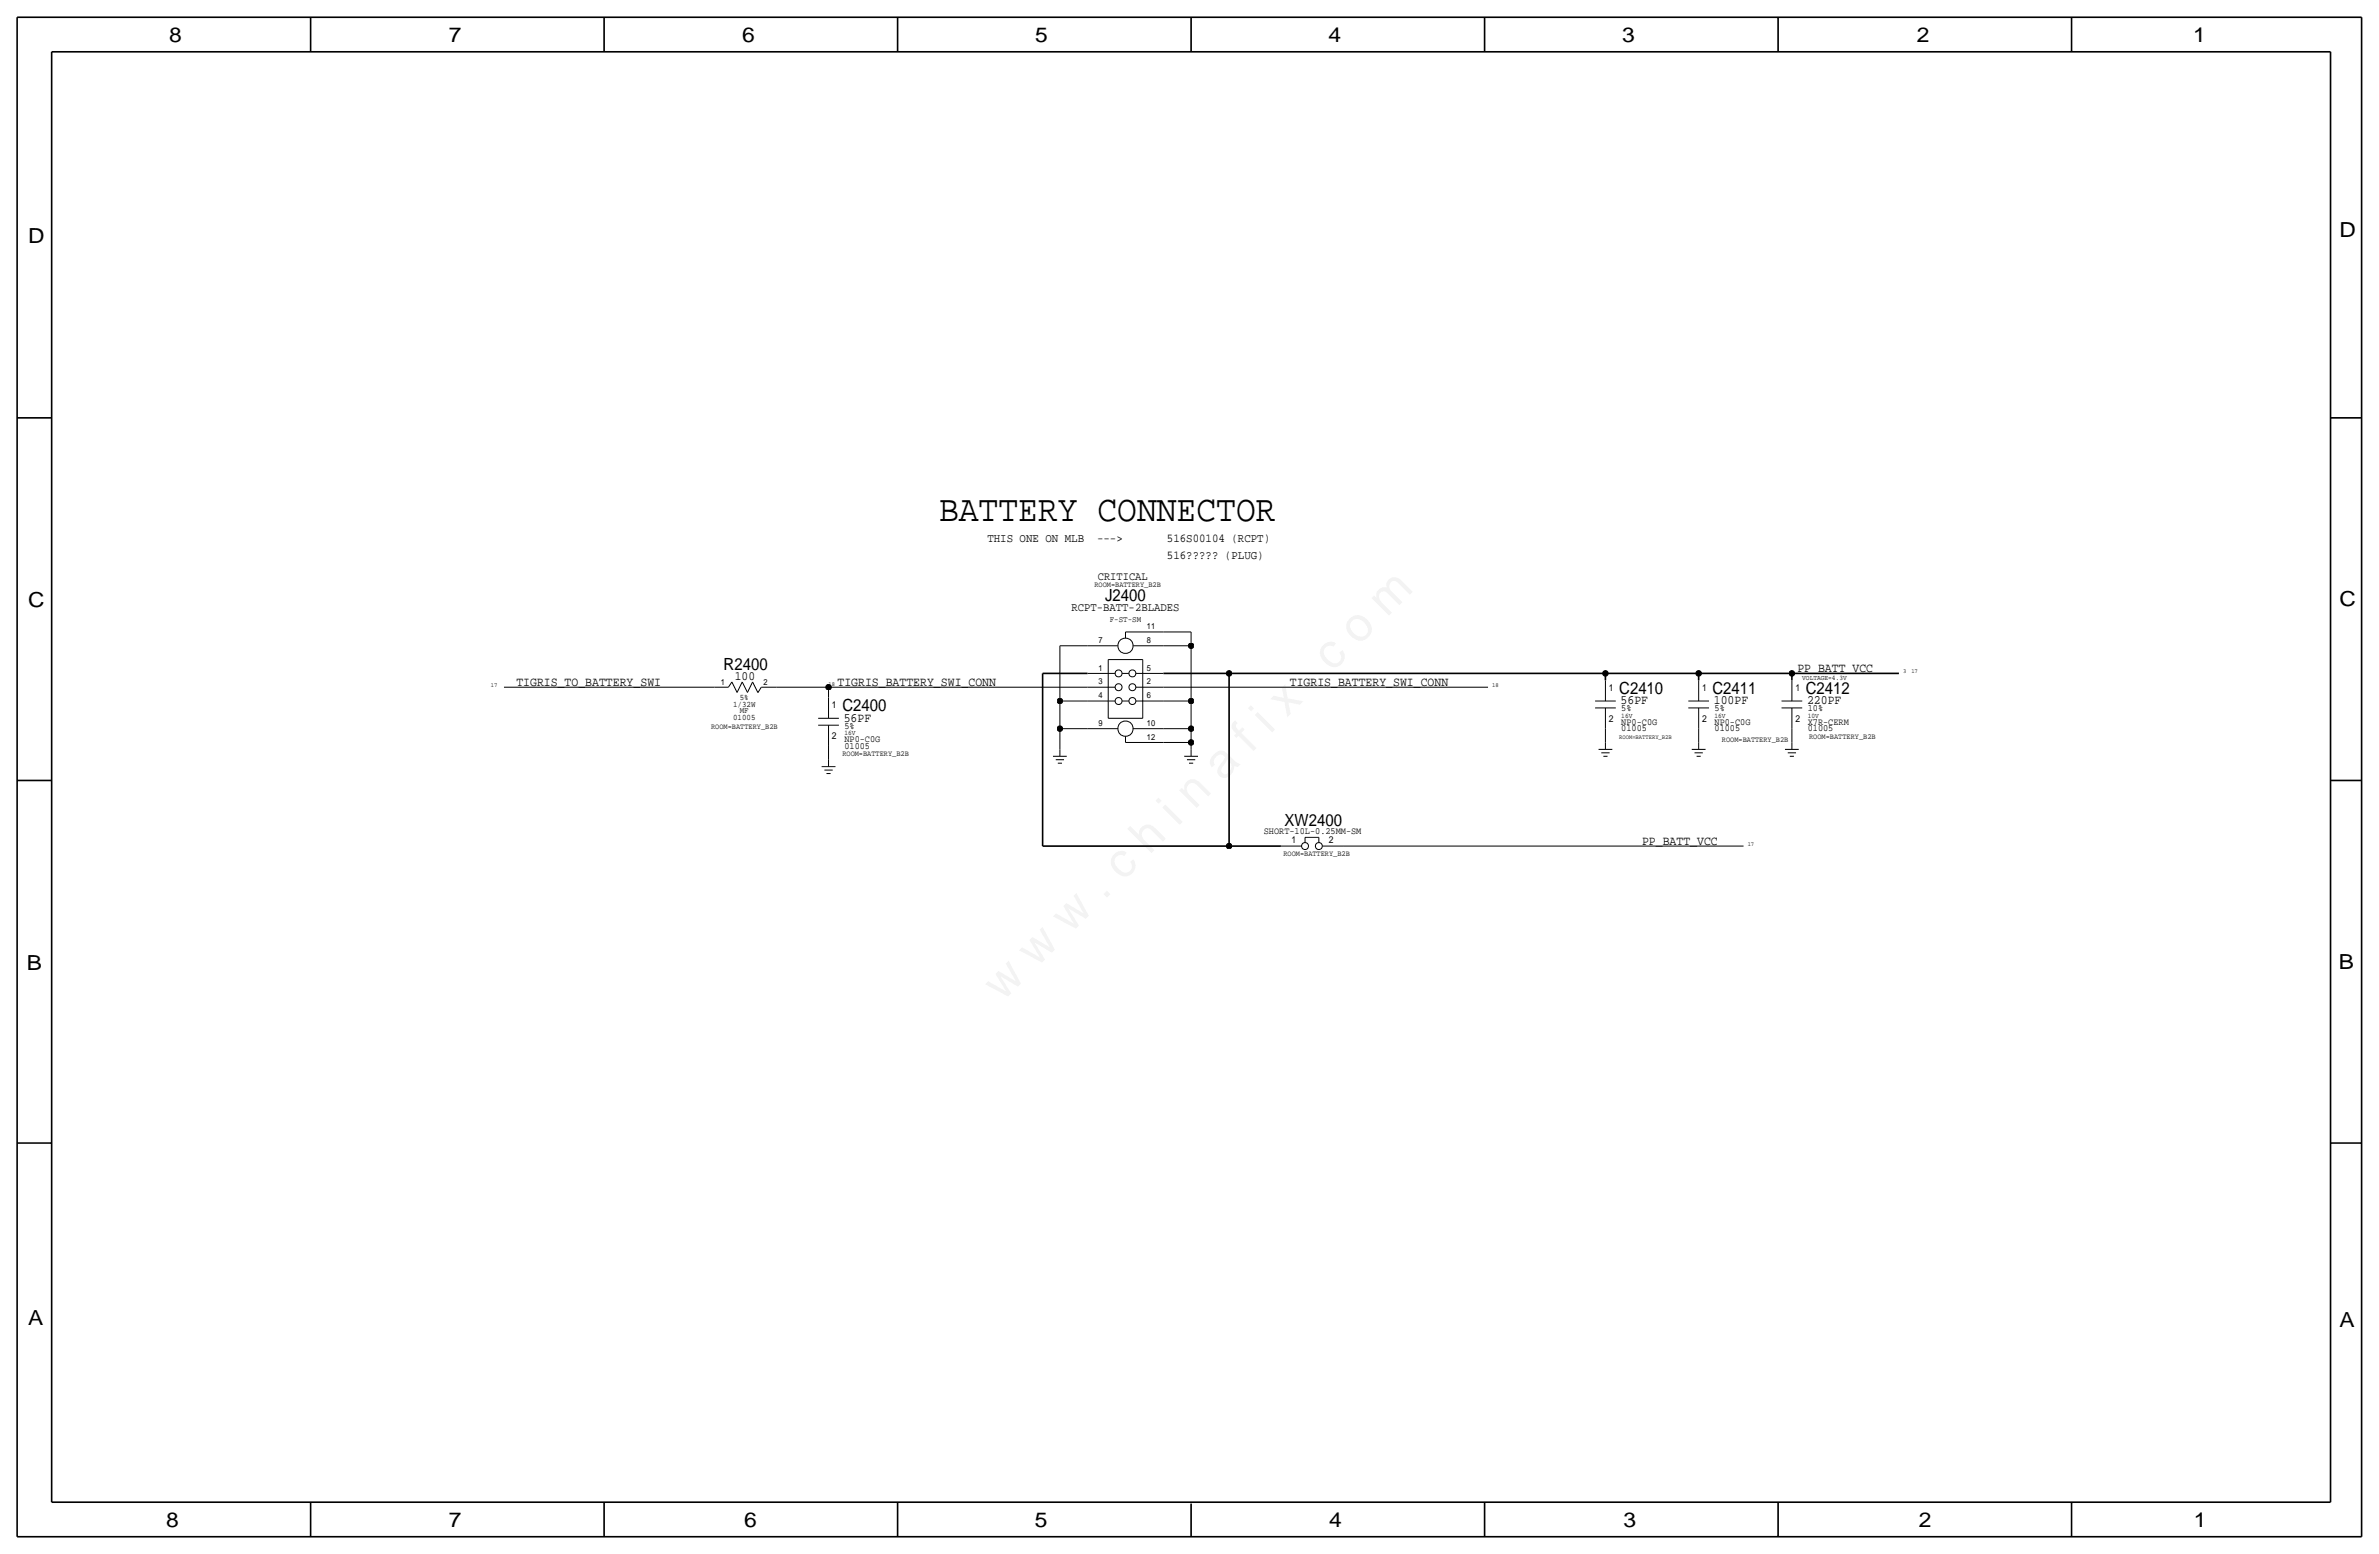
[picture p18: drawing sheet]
<svg xmlns="http://www.w3.org/2000/svg" width="875mm" height="572mm" viewBox="0 0 875 572" stroke-linecap="round" stroke-linejoin="round" font-family="sans-serif">
<defs><g id="words">
<text font-size="17.6" x="368.7" y="368.7" transform="rotate(-45 368.7 368.7)">w w w . c h i n a f i x . c o m</text>
<text font-size="13.6" x="345.4" y="191.8">BATTERY CONNECTOR</text>
<g font-size="7.6">
<text x="62.2" y="15.5">8</text>
<text x="165.1" y="15.5">7</text>
<text x="273" y="15.5">6</text>
<text x="380.7" y="15.5">5</text>
<text x="488.6" y="15.5">4</text>
<text x="596.6" y="15.5">3</text>
<text x="705.1" y="15.5">2</text>
<text x="806.7" y="15.5">1</text>
<text x="10.4" y="89.4">D</text>
<text x="860.5" y="87.1">D</text>
<text x="10.4" y="223.3">C</text>
<text x="860.5" y="222.8">C</text>
<text x="9.8" y="356.6">B</text>
<text x="860.3" y="356.4">B</text>
<text x="10.4" y="487.4">A</text>
<text x="860.5" y="488.2">A</text>
<text x="61.2" y="561.6">8</text>
<text x="165" y="561.6">7</text>
<text x="273.8" y="561.6">6</text>
<text x="380.7" y="561.6">5</text>
<text x="488.9" y="561.6">4</text>
<text x="597.1" y="561.6">3</text>
<text x="705.8" y="561.6">2</text>
<text x="806.9" y="561.6">1</text>
</g>
<g font-size="6.2">
<text x="406.5" y="221">J2400</text>
<text x="266.2" y="246.4">R2400</text>
<text x="595.6" y="255.3">C2410</text>
<text x="629.9" y="255.3">C2411</text>
<text x="664.2" y="255.3">C2412</text>
<text x="309.8" y="261.6">C2400</text>
<text x="472.5" y="303.8">XW2400</text>
</g>
<g font-size="4.7">
<text x="270.3" y="249.9">100</text>
<text x="661.1" y="247.1">PP_BATT_VCC</text>
<text x="189.9" y="252.2">TIGRIS_TO_BATTERY_SWI</text>
<text x="308.1" y="252.2">TIGRIS_BATTERY_SWI_CONN</text>
<text x="474.4" y="252.2">TIGRIS_BATTERY_SWI_CONN</text>
<text x="596.1" y="259.1">56PF</text>
<text x="630.4" y="259.1">100PF</text>
<text x="664.7" y="259.1">220PF</text>
<text x="310.3" y="265.4">56PF</text>
<text x="604" y="310.6">PP_BATT_VCC</text>
</g>
<g font-size="4.4">
<text x="363.2" y="199.4">THIS ONE ON MLB</text>
<text x="403.5" y="199.4">---&gt;</text>
<text x="429.2" y="199.4">516S00104 (RCPT)</text>
<text x="429.2" y="205.7">516????? (PLUG)</text>
<text x="394.1" y="224.8">RCPT-BATT-2BLADES</text>
</g>
<text font-size="4.3" x="403.8" y="213.4">CRITICAL</text>
<g font-size="3.5">
<text x="591.8" y="254">1</text>
<text x="626.1" y="254">1</text>
<text x="660.4" y="254">1</text>
<text x="306" y="260.4">1</text>
<text x="596.3" y="261.6">5%</text>
<text x="630.6" y="261.6">5%</text>
<text x="664.9" y="261.6">10%</text>
<text x="310.6" y="268">5%</text>
<text x="591.8" y="265.4">2</text>
<text x="596.3" y="266.4">NP0-C0G</text>
<text x="596.3" y="269">01005</text>
<text x="626.1" y="265.4">2</text>
<text x="630.6" y="269">01005</text>
<text x="630.6" y="266.4">NP0-C0G</text>
<text x="660.4" y="265.4">2</text>
<text x="664.9" y="269">01005</text>
<text x="664.9" y="266.4">X7R-CERM</text>
<text x="306" y="271.8">2</text>
<text x="310.6" y="272.8">NP0-C0G</text>
<text x="310.6" y="275.3">01005</text>
<text x="464.8" y="306.6">SHORT-10L-0.25MM-SM</text>
<text x="475.1" y="310.1">1</text>
<text x="488.8" y="310.1">2</text>
</g>
<g font-size="3.1">
<text x="408.2" y="228.6">F-ST-SM</text>
<text x="421.8" y="231.4">11</text>
<text x="404.1" y="236.5">7</text>
<text x="421.8" y="236.5">8</text>
<text x="265.1" y="252">1</text>
<text x="280.9" y="252">2</text>
<text x="404.1" y="246.6">1</text>
<text x="404.1" y="251.7">3</text>
<text x="421.8" y="251.7">2</text>
<text x="421.8" y="246.6">5</text>
<text x="272.1" y="257.3">5%</text>
<text x="404.1" y="256.8">4</text>
<text x="421.8" y="256.8">6</text>
<text x="269.6" y="259.8">1/32W</text>
<text x="272.1" y="262.4">MF</text>
<text x="269.6" y="264.9">01005</text>
<text x="404.1" y="267">9</text>
<text x="421.8" y="267">10</text>
<text x="421.8" y="272">12</text>
</g>
<g font-size="2.9">
<text x="402.5" y="215.9">ROOM=BATTERY_B2B</text>
<text x="261.6" y="268">ROOM=BATTERY_B2B</text>
<text x="633.3" y="273.1">ROOM=BATTERY_B2B</text>
<text x="665.4" y="271.8">ROOM=BATTERY_B2B</text>
<text x="309.8" y="278.1">ROOM=BATTERY_B2B</text>
<text x="472.1" y="315">ROOM=BATTERY_B2B</text>
</g>
<g font-size="2.6">
<text x="662.9" y="250.2">VOLTAGE=4.3V</text>
<text x="596.3" y="263.9">16V</text>
<text x="630.6" y="263.9">16V</text>
<text x="664.9" y="263.9">10V</text>
<text x="310.6" y="270.3">16V</text>
</g>
<g font-size="2.3">
<text x="700" y="247.7">3</text>
<text x="703" y="247.7">17</text>
<text x="180.5" y="252.7">17</text>
<text x="304.7" y="252.2">18</text>
<text x="548.8" y="252.7">18</text>
<text x="595.6" y="271.8">ROOM=BATTERY_B2B</text>
<text x="642.8" y="311.1">17</text>
</g>
</g></defs>
<g fill="none" stroke="#000" stroke-width=".37">
<path d="M185.4 252.7h77.4zM262.8 252.7h5.1zM269.2 250.8l-1.3 1.9zM269.2 250.8l1.9 3.9zM273 250.8l-1.9 3.9zM273 250.8l1.9 3.9zM276.8 250.8l-1.9 3.9zM276.8 250.8l1.9 3.9zM280 252.7l-1.3 2.1zM280 252.7h5.7zM285.7 252.7h19zM304.7 252.7h95.3z"/>
<path d="M304.7 252.7v3.8zM304.7 256.5v7.7zM427.9 252.7h119.4zM586.7 257.8h7.6zM590.5 250.2v7.6zM621 257.8h7.6zM624.8 250.2v7.6zM655.3 257.8h7.6zM659.1 250.2v7.6zM300.9 266.7h7.7zM300.9 264.2h7.7zM304.7 274.3v5.1z"/>
<path d="M304.7 266.7v7.6zM304.7 279.4v2.5zM586.7 260.4h7.6zM588 275.6h5zM589 276.9h3zM589.7 278.1h1.6zM590.5 268v5zM590.5 260.3v7.7zM590.5 273.1v2.5zM621 260.4h7.6zM622.3 275.6h5zM623.3 276.9h3z"/>
<path d="M624 278.1h1.6zM624.8 268v5zM624.8 260.3v7.7zM624.8 273.1v2.5zM655.3 260.4h7.6zM656.5 275.6h5.1zM657.6 276.9h3zM658.3 278.1h1.5zM659.1 268v5zM659.1 260.3v7.7zM659.1 273.1v2.5zM302.2 281.9h5.1z"/>
<path d="M303.2 283.2h3.1zM304 284.5h1.5zM494 311.2h147.3z"/>
</g>
<g fill="none" stroke="#000" stroke-width=".6" stroke-linecap="butt">
<path d="M6.3 6.4v558.7zM6.3 6.4h862.3zM19 19.1v533.4zM19 19.1h838.2zM114.2 6.4v12.7zM222.2 6.4v12.7zM330.1 6.4v12.7zM438.1 6.4v12.7zM546.1 6.4v12.7zM654 6.4v12.7zM762 6.4v12.7zM857.2 19.1v533.4z"/>
<path d="M868.6 6.4v558.7zM6.3 153.7h12.7zM857.2 153.7h11.4zM383.5 247.7v63.5zM452.1 247.7v63.5zM452.1 247.7h138.4zM590.5 247.7h34.3zM590.5 247.7v2.5zM624.8 247.7h34.3zM624.8 247.7v2.5zM659.1 247.7h39.4zM659.1 247.7v2.5z"/>
<path d="M6.3 287h12.7zM857.2 287h11.4zM383.5 311.2h68.6zM6.3 420.4h12.7zM857.2 420.4h11.4zM19 552.5h838.2zM114.2 552.4v12.7zM222.2 552.5v12.7zM330.1 552.5v12.7zM438.1 553v12.1zM546.1 552.5v12.7zM654 552.5v12.7z"/>
<path d="M762 552.5v12.7zM6.3 565.1h862.3z"/>
</g>
<g fill="#000" stroke="#000" stroke-width=".37">
<circle cx="304.7" cy="252.7" r="1.02"/>
<circle cx="590.5" cy="247.6" r="1.02"/>
<circle cx="624.8" cy="247.6" r="1.02"/>
<circle cx="659.1" cy="247.6" r="1.02"/>
</g>
<use href="#words"/>
</svg>
